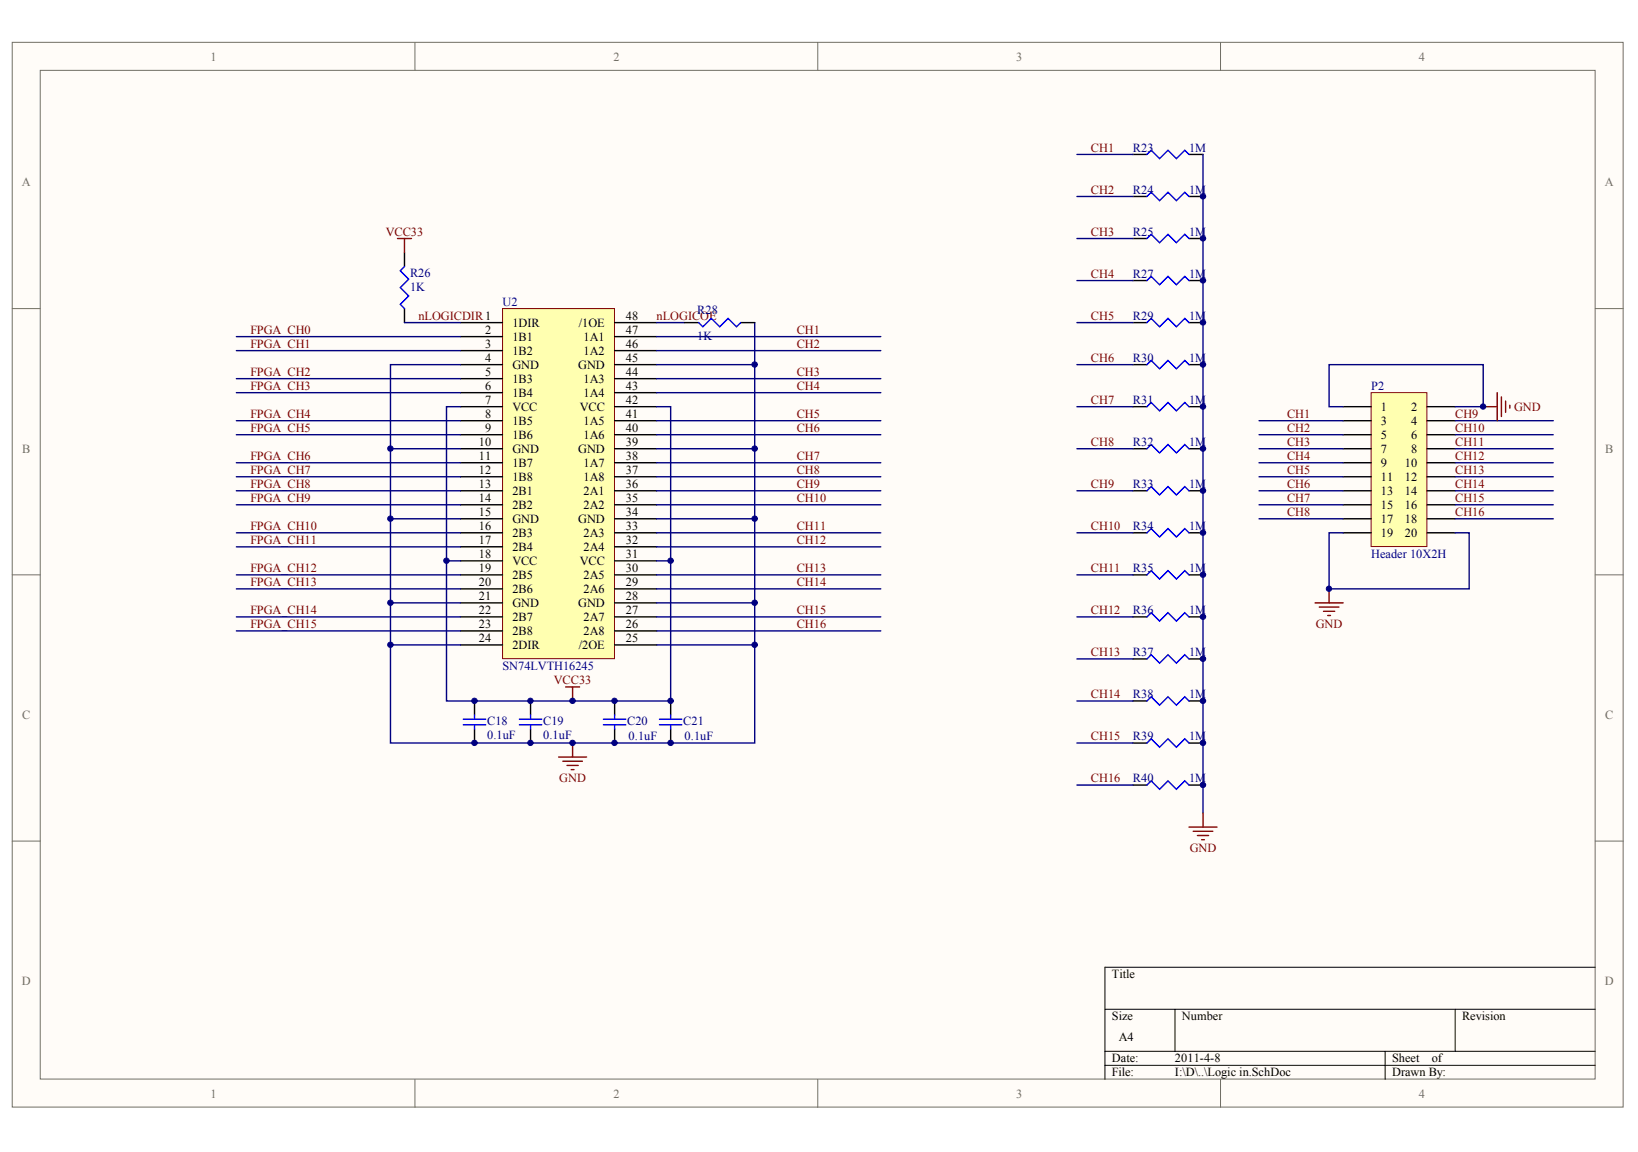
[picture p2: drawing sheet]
<svg xmlns="http://www.w3.org/2000/svg" width="289mm" height="203mm" viewBox="0 0 289 203" stroke-linecap="round" stroke-linejoin="round" font-family="sans-serif">
<defs><g id="words">
<g font-size="2.2" fill="#716f64">
<text x="37.1" y="10.7">1</text>
<text x="108.2" y="10.7">2</text>
<text x="179.2" y="10.7">3</text>
<text x="250.3" y="10.7">4</text>
<text x="3.9" y="32.9">A</text>
<text x="283.1" y="32.9">A</text>
<text x="3.9" y="79.9">B</text>
<text x="283.1" y="79.9">B</text>
<text x="3.9" y="126.8">C</text>
<text x="283.1" y="126.8">C</text>
<text x="3.9" y="173.8">D</text>
<text x="283.1" y="173.8">D</text>
<text x="37.1" y="193.6">1</text>
<text x="108.2" y="193.6">2</text>
<text x="179.2" y="193.6">3</text>
<text x="250.3" y="193.6">4</text>
</g>
<g font-size="2.2" fill="#800000">
<text x="192.4" y="26.8">CH1</text>
<text x="192.4" y="34.2">CH2</text>
<text x="68.1" y="41.6">VCC33</text>
<text x="192.4" y="41.6">CH3</text>
<text x="192.4" y="49">CH4</text>
<text x="44.2" y="58.9">FPGA_CH0</text>
<text x="73.8" y="56.4">nLOGICDIR1</text>
<text x="115.8" y="56.4">nLOGICOE</text>
<text x="140.5" y="58.9">CH1</text>
<text x="192.4" y="56.4">CH5</text>
<text x="44.2" y="61.4">FPGA_CH1</text>
<text x="140.5" y="61.4">CH2</text>
<text x="192.4" y="63.9">CH6</text>
<text x="44.2" y="66.3">FPGA_CH2</text>
<text x="44.2" y="68.8">FPGA_CH3</text>
<text x="140.5" y="66.3">CH3</text>
<text x="140.5" y="68.8">CH4</text>
<text x="192.4" y="71.3">CH7</text>
<text x="44.2" y="73.7">FPGA_CH4</text>
<text x="44.2" y="76.2">FPGA_CH5</text>
<text x="140.5" y="73.7">CH5</text>
<text x="140.5" y="76.2">CH6</text>
<text x="227" y="73.7">CH1</text>
<text x="227" y="76.2">CH2</text>
<text x="256.7" y="76.2">CH10</text>
<text x="256.7" y="73.7">CH9</text>
<text x="267.1" y="72.5">GND</text>
<text x="44.2" y="81.2">FPGA_CH6</text>
<text x="44.2" y="83.6">FPGA_CH7</text>
<text x="140.5" y="81.2">CH7</text>
<text x="140.5" y="83.6">CH8</text>
<text x="192.4" y="78.7">CH8</text>
<text x="227" y="78.7">CH3</text>
<text x="227" y="81.2">CH4</text>
<text x="227" y="83.6">CH5</text>
<text x="256.7" y="83.6">CH13</text>
<text x="256.7" y="81.2">CH12</text>
<text x="256.7" y="78.7">CH11</text>
<text x="44.2" y="86.1">FPGA_CH8</text>
<text x="44.2" y="88.6">FPGA_CH9</text>
<text x="140.5" y="86.1">CH9</text>
<text x="140.5" y="88.6">CH10</text>
<text x="192.4" y="86.1">CH9</text>
<text x="227" y="86.1">CH6</text>
<text x="227" y="88.6">CH7</text>
<text x="256.7" y="88.6">CH15</text>
<text x="256.7" y="86.1">CH14</text>
<text x="44.2" y="93.5">FPGA_CH10</text>
<text x="44.2" y="96">FPGA_CH11</text>
<text x="140.5" y="93.5">CH11</text>
<text x="140.5" y="96">CH12</text>
<text x="192.4" y="93.5">CH10</text>
<text x="227" y="91.1">CH8</text>
<text x="256.7" y="91.1">CH16</text>
<text x="44.2" y="100.9">FPGA_CH12</text>
<text x="140.5" y="100.9">CH13</text>
<text x="192.4" y="100.9">CH11</text>
<text x="44.2" y="103.4">FPGA_CH13</text>
<text x="140.5" y="103.4">CH14</text>
<text x="44.2" y="108.4">FPGA_CH14</text>
<text x="44.2" y="110.8">FPGA_CH15</text>
<text x="140.5" y="108.4">CH15</text>
<text x="140.5" y="110.8">CH16</text>
<text x="192.4" y="108.4">CH12</text>
<text x="232.1" y="110.8">GND</text>
<text x="192.4" y="115.8">CH13</text>
<text x="97.7" y="120.7">VCC33</text>
<text x="192.4" y="123.2">CH14</text>
<text x="192.4" y="130.6">CH15</text>
<text x="98.7" y="137.9">GND</text>
<text x="192.4" y="138">CH16</text>
<text x="209.9" y="150.3">GND</text>
</g>
<g font-size="2.2" fill="#000080">
<text x="199.8" y="26.8">R23</text>
<text x="209.7" y="26.8">1M</text>
<text x="199.8" y="34.2">R24</text>
<text x="209.7" y="34.2">1M</text>
<text x="199.8" y="41.6">R25</text>
<text x="209.7" y="41.6">1M</text>
<text x="72.3" y="51.3">1K</text>
<text x="72.3" y="48.8">R26</text>
<text x="88.6" y="54">U2</text>
<text x="199.8" y="49">R27</text>
<text x="209.7" y="49">1M</text>
<text x="123" y="59.9">1K</text>
<text x="123" y="55.5">R28</text>
<text x="199.8" y="56.4">R29</text>
<text x="209.7" y="56.4">1M</text>
<text x="199.8" y="63.9">R30</text>
<text x="209.7" y="63.9">1M</text>
<text x="199.8" y="71.3">R31</text>
<text x="209.7" y="71.3">1M</text>
<text x="241.9" y="68.8">P2</text>
<text x="199.8" y="78.7">R32</text>
<text x="209.7" y="78.7">1M</text>
<text x="199.8" y="86.1">R33</text>
<text x="209.7" y="86.1">1M</text>
<text x="199.8" y="93.5">R34</text>
<text x="209.7" y="93.5">1M</text>
<text x="199.8" y="100.9">R35</text>
<text x="209.7" y="100.9">1M</text>
<text x="241.9" y="98.5">Header 10X2H</text>
<text x="199.8" y="108.4">R36</text>
<text x="209.7" y="108.4">1M</text>
<text x="88.6" y="118.2">SN74LVTH16245</text>
<text x="199.8" y="115.8">R37</text>
<text x="209.7" y="115.8">1M</text>
<text x="199.8" y="123.2">R38</text>
<text x="209.7" y="123.2">1M</text>
<text x="85.9" y="130.4">0.1uF</text>
<text x="85.9" y="127.9">C18</text>
<text x="95.8" y="130.4">0.1uF</text>
<text x="95.8" y="127.9">C19</text>
<text x="110.6" y="127.9">C20</text>
<text x="110.9" y="130.6">0.1uF</text>
<text x="120.5" y="127.9">C21</text>
<text x="120.8" y="130.6">0.1uF</text>
<text x="199.8" y="130.6">R39</text>
<text x="209.7" y="130.6">1M</text>
<text x="199.8" y="138">R40</text>
<text x="209.7" y="138">1M</text>
</g>
<g font-size="2.2">
<text x="85.6" y="58.9">2</text>
<text x="90.4" y="57.7">1DIR</text>
<text x="102.1" y="57.7">/1OE</text>
<text x="110.4" y="58.9">47</text>
<text x="110.4" y="56.4">48</text>
<text x="85.6" y="61.4">3</text>
<text x="85.6" y="63.9">4</text>
<text x="90.4" y="60.2">1B1</text>
<text x="90.4" y="62.6">1B2</text>
<text x="90.4" y="65.1">GND</text>
<text x="102" y="65.1">GND</text>
<text x="103" y="62.6">1A2</text>
<text x="103" y="60.2">1A1</text>
<text x="110.4" y="63.9">45</text>
<text x="110.4" y="61.4">46</text>
<text x="85.6" y="66.3">5</text>
<text x="85.6" y="68.8">6</text>
<text x="85.6" y="71.3">7</text>
<text x="90.4" y="67.6">1B3</text>
<text x="90.4" y="70">1B4</text>
<text x="103" y="70">1A4</text>
<text x="103" y="67.6">1A3</text>
<text x="110.4" y="71.3">42</text>
<text x="110.4" y="68.8">43</text>
<text x="110.4" y="66.3">44</text>
<text x="85.6" y="73.7">8</text>
<text x="85.6" y="76.2">9</text>
<text x="90.4" y="72.5">VCC</text>
<text x="90.4" y="75">1B5</text>
<text x="90.4" y="77.5">1B6</text>
<text x="102.3" y="72.5">VCC</text>
<text x="103" y="77.5">1A6</text>
<text x="103" y="75">1A5</text>
<text x="110.4" y="76.2">40</text>
<text x="110.4" y="73.7">41</text>
<text x="243.6" y="72.5">1</text>
<text x="243.6" y="75">3</text>
<text x="243.6" y="77.5">5</text>
<text x="248.9" y="72.5">2</text>
<text x="248.9" y="75">4</text>
<text x="248.9" y="77.5">6</text>
<text x="84.5" y="78.7">10</text>
<text x="84.5" y="81.2">11</text>
<text x="84.5" y="83.6">12</text>
<text x="90.4" y="79.9">GND</text>
<text x="90.4" y="82.4">1B7</text>
<text x="102" y="79.9">GND</text>
<text x="103" y="82.4">1A7</text>
<text x="110.4" y="83.6">37</text>
<text x="110.4" y="81.2">38</text>
<text x="110.4" y="78.7">39</text>
<text x="243.6" y="79.9">7</text>
<text x="243.6" y="82.4">9</text>
<text x="247.8" y="82.4">10</text>
<text x="248.9" y="79.9">8</text>
<text x="84.5" y="86.1">13</text>
<text x="84.5" y="88.6">14</text>
<text x="90.4" y="84.9">1B8</text>
<text x="90.4" y="87.3">2B1</text>
<text x="90.4" y="89.8">2B2</text>
<text x="103" y="89.8">2A2</text>
<text x="103" y="87.3">2A1</text>
<text x="103" y="84.9">1A8</text>
<text x="110.4" y="88.6">35</text>
<text x="110.4" y="86.1">36</text>
<text x="243.6" y="84.9">11</text>
<text x="243.6" y="87.3">13</text>
<text x="243.6" y="89.8">15</text>
<text x="247.8" y="84.9">12</text>
<text x="247.8" y="87.3">14</text>
<text x="247.8" y="89.8">16</text>
<text x="84.5" y="91.1">15</text>
<text x="84.5" y="93.5">16</text>
<text x="84.5" y="96">17</text>
<text x="90.4" y="92.3">GND</text>
<text x="90.4" y="94.8">2B3</text>
<text x="102" y="92.3">GND</text>
<text x="103" y="94.8">2A3</text>
<text x="110.4" y="96">32</text>
<text x="110.4" y="93.5">33</text>
<text x="110.4" y="91.1">34</text>
<text x="243.6" y="92.3">17</text>
<text x="243.6" y="94.8">19</text>
<text x="247.8" y="92.3">18</text>
<text x="247.8" y="94.8">20</text>
<text x="84.5" y="98.5">18</text>
<text x="84.5" y="100.9">19</text>
<text x="90.4" y="97.2">2B4</text>
<text x="90.4" y="99.7">VCC</text>
<text x="102.3" y="99.7">VCC</text>
<text x="103" y="97.2">2A4</text>
<text x="110.4" y="100.9">30</text>
<text x="110.4" y="98.5">31</text>
<text x="84.5" y="103.4">20</text>
<text x="84.5" y="105.9">21</text>
<text x="90.4" y="102.2">2B5</text>
<text x="90.4" y="104.6">2B6</text>
<text x="90.4" y="107.1">GND</text>
<text x="102" y="107.1">GND</text>
<text x="103" y="104.6">2A6</text>
<text x="103" y="102.2">2A5</text>
<text x="110.4" y="105.9">28</text>
<text x="110.4" y="103.4">29</text>
<text x="84.5" y="108.4">22</text>
<text x="84.5" y="110.8">23</text>
<text x="84.5" y="113.3">24</text>
<text x="90.4" y="109.6">2B7</text>
<text x="90.4" y="112.1">2B8</text>
<text x="103" y="112.1">2A8</text>
<text x="103" y="109.6">2A7</text>
<text x="110.4" y="113.3">25</text>
<text x="110.4" y="110.8">26</text>
<text x="110.4" y="108.4">27</text>
<text x="90.4" y="114.5">2DIR</text>
<text x="102.1" y="114.5">/2OE</text>
<text x="196.1" y="172.5">Title</text>
<text x="196.1" y="180">Size</text>
<text x="208.5" y="180">Number</text>
<text x="257.9" y="180">Revision</text>
<text x="197.4" y="183.7">A4</text>
<text x="196.1" y="187.4">Date:</text>
<text x="196.1" y="189.9">File:</text>
<text x="207.3" y="187.4">2011-4-8</text>
<text x="207.3" y="189.9">I:\D\..\Logic in.SchDoc</text>
<text x="245.6" y="187.4">Sheet</text>
<text x="245.6" y="189.9">Drawn By:</text>
<text x="252.6" y="187.4">of</text>
</g>
</g></defs>
<g fill="#fffcf8" stroke="#716f64" stroke-width=".18">
<path d="M2.2 7.5h284.1v187.8h-284.1z"/>
<path d="M7.1 12.4h274.3v177.9h-274.3z"/>
</g>
<path d="M73.2 7.5v4.9M144.2 7.5v4.9M215.3 7.5v4.9M2.2 54.4h4.9M281.4 54.4h4.9M2.2 101.4h4.9M281.4 101.4h4.9M2.2 148.4h4.9M281.4 148.4h4.9M73.2 190.4v4.9M144.2 190.4v4.9M215.3 190.4v4.9" fill="none" stroke="#716f64" stroke-width=".18"/>
<path d="M194.9 178h86.5M207.3 178v7.4M256.7 178v7.4M281.4 170.6h-86.5v19.8M194.9 185.4h86.5M194.9 187.9h86.5M244.3 185.4v5" fill="none" stroke="#000" stroke-width=".18"/>
<path d="M241.9 69.3h9.8v27.1h-9.8z" fill="#ffffb0" stroke="#800000" stroke-width=".18"/>
<g fill="none" stroke="#000" stroke-width=".25">
<path d="M199.8 27.2h2.5M199.8 34.7h2.5M209.7 27.2h2.5M209.7 34.7h2.5M199.8 42.1h2.5M199.8 49.5h2.5M199.8 56.9h2.5M209.7 42.1h2.5M209.7 49.5h2.5M209.7 56.9h2.5M199.8 71.7h2.5M199.8 79.2h2.5"/>
<path d="M199.8 64.3h2.5M209.7 71.7h2.5M209.7 79.2h2.5M209.7 64.3h2.5M236.9 71.7h5M236.9 74.2h5M236.9 76.7h5M236.9 79.2h5M251.7 71.7h5M251.7 74.2h5M251.7 76.7h5M251.7 79.2h5"/>
<path d="M199.8 86.6h2.5M199.8 94h2.5M209.7 86.6h2.5M209.7 94h2.5M236.9 81.6h5M236.9 84.1h5M236.9 86.6h5M236.9 89h5M236.9 91.5h5M236.9 94h5M251.7 81.6h5M251.7 84.1h5"/>
<path d="M251.7 86.6h5M251.7 89h5M251.7 91.5h5M251.7 94h5M199.8 101.4h2.5M199.8 108.8h2.5M199.8 116.2h2.5M209.7 101.4h2.5M209.7 108.8h2.5M209.7 116.2h2.5M199.8 123.6h2.5M199.8 131.1h2.5"/>
<path d="M199.8 138.5h2.5M209.7 123.6h2.5M209.7 131.1h2.5M209.7 138.5h2.5"/>
</g>
<path d="M232 106.3h4.9M232.7 107.1h3.5M233.4 107.8h2M234.2 108.6h.5M234.4 103.9v2.4M209.7 145.9h5M210.5 146.6h3.4M211.2 147.4h2M212 148.1h.4M212.2 143.4v2.5" fill="none" stroke="#800000" stroke-width=".25"/>
<g fill="none" stroke="#000080" stroke-width=".25">
<path d="M190 27.2h9.8M190 34.7h9.8M212.2 27.2v116.2M190 42.1h9.8M190 49.5h9.8M190 56.9h9.8M190 79.2h9.8M190 64.3h9.8M190 71.7h9.8M222.1 74.2h14.8M222.1 76.7h14.8M222.1 79.2h14.8"/>
<path d="M256.7 74.2h17.3M256.7 76.7h17.3M256.7 79.2h17.3M190 86.6h9.8M190 94h9.8M222.1 81.6h14.8M222.1 84.1h14.8M222.1 86.6h14.8M222.1 89h14.8M222.1 91.5h14.8M236.9 94h-2.5v9.9h24.7v-9.9h-2.4M256.7 81.6h17.3"/>
<path d="M256.7 84.1h17.3M256.7 86.6h17.3M256.7 89h17.3M256.7 91.5h17.3M190 101.4h9.8M190 108.8h9.8M190 116.2h9.8M190 123.6h9.8M190 131.1h9.8M190 138.5h9.8"/>
</g>
<g fill="none" stroke="#00f" stroke-width=".25">
<path d="M202.3 27.2l.8-.7 1.4 1.5 1.5-1.5 1.5 1.5 1.5-1.5 .7 .7M202.3 34.7l.8-.8 1.4 1.5 1.5-1.5 1.5 1.5 1.5-1.5 .7 .8M202.3 42.1l.8-.8 1.4 1.5 1.5-1.5 1.5 1.5 1.5-1.5 .7 .8M202.3 49.5l.8-.8 1.4 1.5 1.5-1.5 1.5 1.5 1.5-1.5 .7 .8M202.3 56.9l.8-.7 1.4 1.4 1.5-1.4 1.5 1.4 1.5-1.4 .7 .7M202.3 64.3l.8-.7 1.4 1.5 1.5-1.5 1.5 1.5 1.5-1.5 .7 .7M202.3 71.7l.8-.7 1.4 1.5 1.5-1.5 1.5 1.5 1.5-1.5 .7 .7M202.3 79.2l.8-.8 1.4 1.5 1.5-1.5 1.5 1.5 1.5-1.5 .7 .8M202.3 86.6l.8-.8 1.4 1.5 1.5-1.5 1.5 1.5 1.5-1.5 .7 .8M202.3 94l.8-.8 1.4 1.5 1.5-1.5 1.5 1.5 1.5-1.5 .7 .8M202.3 101.4l.8-.7 1.4 1.4 1.5-1.4 1.5 1.4 1.5-1.4 .7 .7M202.3 108.8l.8-.7 1.4 1.5 1.5-1.5 1.5 1.5 1.5-1.5 .7 .7"/>
<path d="M202.3 116.2l.8-.7 1.4 1.5 1.5-1.5 1.5 1.5 1.5-1.5 .7 .7M202.3 123.6l.8-.7 1.4 1.5 1.5-1.5 1.5 1.5 1.5-1.5 .7 .7M202.3 131.1l.8-.8 1.4 1.5 1.5-1.5 1.5 1.5 1.5-1.5 .7 .8M202.3 138.5l.8-.8 1.4 1.5 1.5-1.5 1.5 1.5 1.5-1.5 .7 .8"/>
</g>
<path d="M88.6 54.4h19.8v61.8h-19.8z" fill="#ffffb0" stroke="#800000" stroke-width=".18"/>
<g fill="none" stroke="#000" stroke-width=".25">
<path d="M71.3 44.5v2.5M71.3 54.4v2.5M81.2 56.9h7.4M81.2 59.4h7.4M108.4 56.9h7.4M108.4 59.4h7.4M120.8 56.9h2.4M130.7 56.9h2.4M81.2 61.8h7.4M81.2 64.3h7.4M81.2 66.8h7.4M81.2 69.3h7.4"/>
<path d="M81.2 71.7h7.4M81.2 74.2h7.4M81.2 76.7h7.4M81.2 79.2h7.4M108.4 61.8h7.4M108.4 64.3h7.4M108.4 66.8h7.4M108.4 69.3h7.4M108.4 71.7h7.4M108.4 74.2h7.4M108.4 76.7h7.4M108.4 79.2h7.4"/>
<path d="M81.2 81.6h7.4M81.2 84.1h7.4M81.2 86.6h7.4M81.2 89h7.4M81.2 91.5h7.4M81.2 94h7.4M81.2 96.5h7.4M81.2 98.9h7.4M108.4 81.6h7.4M108.4 84.1h7.4M108.4 86.6h7.4M108.4 89h7.4"/>
<path d="M108.4 91.5h7.4M108.4 94h7.4M108.4 96.5h7.4M108.4 98.9h7.4M81.2 101.4h7.4M81.2 103.9h7.4M81.2 106.3h7.4M81.2 108.8h7.4M81.2 111.3h7.4M81.2 113.8h7.4M108.4 101.4h7.4M108.4 103.9h7.4"/>
<path d="M108.4 106.3h7.4M108.4 108.8h7.4M108.4 111.3h7.4M108.4 113.8h7.4M83.7 123.6v2.5M83.7 128.6v2.5M93.6 123.6v2.5M93.6 128.6v2.5M108.4 123.6v2.5M108.4 128.6v2.5M118.3 123.6v2.5M118.3 128.6v2.5"/>
</g>
<g fill="none" stroke="#800000" stroke-width=".25">
<path d="M70.1 42.1h2.5M71.3 42.1v2.4M261.6 71.7h2.5M264.1 69.3v4.9M264.8 70v3.5M265.6 70.7v2M266.3 71.5v.5M98.5 133.5h5M99.3 134.3h3.4M99.8 121.2h2.4M100 135h2M100.8 135.8h.4"/>
<path d="M101 121.2v2.4M101 131.1v2.4"/>
</g>
<g fill="none" stroke="#00f" stroke-width=".25">
<path d="M71.3 47l-.7 .8 1.5 1.4-1.5 1.5 1.5 1.5-1.5 1.5 .7 .7M123.2 56.9l.8 .7 1.5-1.4 1.4 1.4 1.5-1.4 1.5 1.4 .8-.7M81.7 127.8h4M81.7 126.9h4M83.7 126.1v.8M83.7 127.8v.8M91.6 127.8h4M91.6 126.9h4M93.6 126.1v.8M93.6 127.8v.8M106.4 127.8h4M106.4 126.9h4"/>
<path d="M108.4 126.1v.8M108.4 127.8v.8M116.3 127.8h4M116.3 126.9h4M118.3 126.1v.8M118.3 127.8v.8"/>
</g>
<g fill="none" stroke="#000080" stroke-width=".25">
<path d="M41.7 59.4h39.5M71.3 56.9h9.9M115.8 59.4h39.6M115.8 56.9h5M133.1 56.9v7.4M41.7 61.8h39.5M41.7 66.8h39.5M41.7 69.3h39.5M41.7 74.2h39.5M41.7 76.7h39.5M68.9 79.2h12.3M81.2 71.7h-2.4v51.9h39.5v-51.9h-2.5"/>
<path d="M81.2 64.3h-12.3v66.8h64.2v-66.8h-17.3M115.8 79.2h17.3M115.8 61.8h39.6M115.8 66.8h39.6M115.8 69.3h39.6M115.8 74.2h39.6M115.8 76.7h39.6M236.9 71.7h-2.5v-7.4h27.2v7.4h-4.9M41.7 81.6h39.5M41.7 84.1h39.5M41.7 86.6h39.5M41.7 89h39.5"/>
<path d="M41.7 94h39.5M41.7 96.5h39.5M68.9 91.5h12.3M78.8 98.9h2.4M115.8 91.5h17.3M115.8 98.9h2.5M115.8 81.6h39.6M115.8 84.1h39.6M115.8 86.6h39.6M115.8 89h39.6M115.8 94h39.6M115.8 96.5h39.6"/>
<path d="M41.7 101.4h39.5M41.7 103.9h39.5M41.7 108.8h39.5M41.7 111.3h39.5M68.9 106.3h12.3M68.9 113.8h12.3M115.8 106.3h17.3M115.8 113.8h17.3M115.8 101.4h39.6M115.8 103.9h39.6M115.8 108.8h39.6M115.8 111.3h39.6"/>
</g>
<g fill="#000080" stroke="#000080" stroke-width=".18">
<circle cx="68.9" cy="113.7" r=".48"/>
<circle cx="68.9" cy="106.3" r=".48"/>
<circle cx="68.9" cy="91.5" r=".48"/>
<circle cx="68.9" cy="79.1" r=".48"/>
<circle cx="78.8" cy="98.9" r=".48"/>
<circle cx="83.7" cy="131" r=".48"/>
<circle cx="83.7" cy="123.6" r=".48"/>
<circle cx="93.6" cy="131" r=".47"/>
<circle cx="93.6" cy="123.6" r=".47"/>
<circle cx="101" cy="131" r=".48"/>
<circle cx="101" cy="123.6" r=".48"/>
<circle cx="108.4" cy="131" r=".47"/>
<circle cx="108.4" cy="123.6" r=".47"/>
<circle cx="118.3" cy="131" r=".48"/>
<circle cx="118.3" cy="123.6" r=".48"/>
<circle cx="118.3" cy="98.9" r=".48"/>
<circle cx="133.1" cy="113.7" r=".48"/>
<circle cx="133.1" cy="106.3" r=".48"/>
<circle cx="133.1" cy="91.5" r=".48"/>
<circle cx="133.1" cy="79.1" r=".48"/>
<circle cx="133.1" cy="64.3" r=".48"/>
<circle cx="212.2" cy="138.5" r=".48"/>
<circle cx="212.2" cy="131" r=".48"/>
<circle cx="212.2" cy="123.6" r=".48"/>
<circle cx="212.2" cy="116.2" r=".48"/>
<circle cx="212.2" cy="108.8" r=".48"/>
<circle cx="212.2" cy="101.4" r=".48"/>
<circle cx="212.2" cy="94" r=".48"/>
<circle cx="212.2" cy="86.5" r=".48"/>
<circle cx="212.2" cy="79.1" r=".48"/>
<circle cx="212.2" cy="71.7" r=".48"/>
<circle cx="212.2" cy="64.3" r=".48"/>
<circle cx="212.2" cy="56.9" r=".48"/>
<circle cx="212.2" cy="49.5" r=".48"/>
<circle cx="212.2" cy="42" r=".48"/>
<circle cx="212.2" cy="34.6" r=".48"/>
<circle cx="234.4" cy="103.8" r=".47"/>
<circle cx="261.6" cy="71.7" r=".47"/>
</g>
<use href="#words"/>
</svg>
